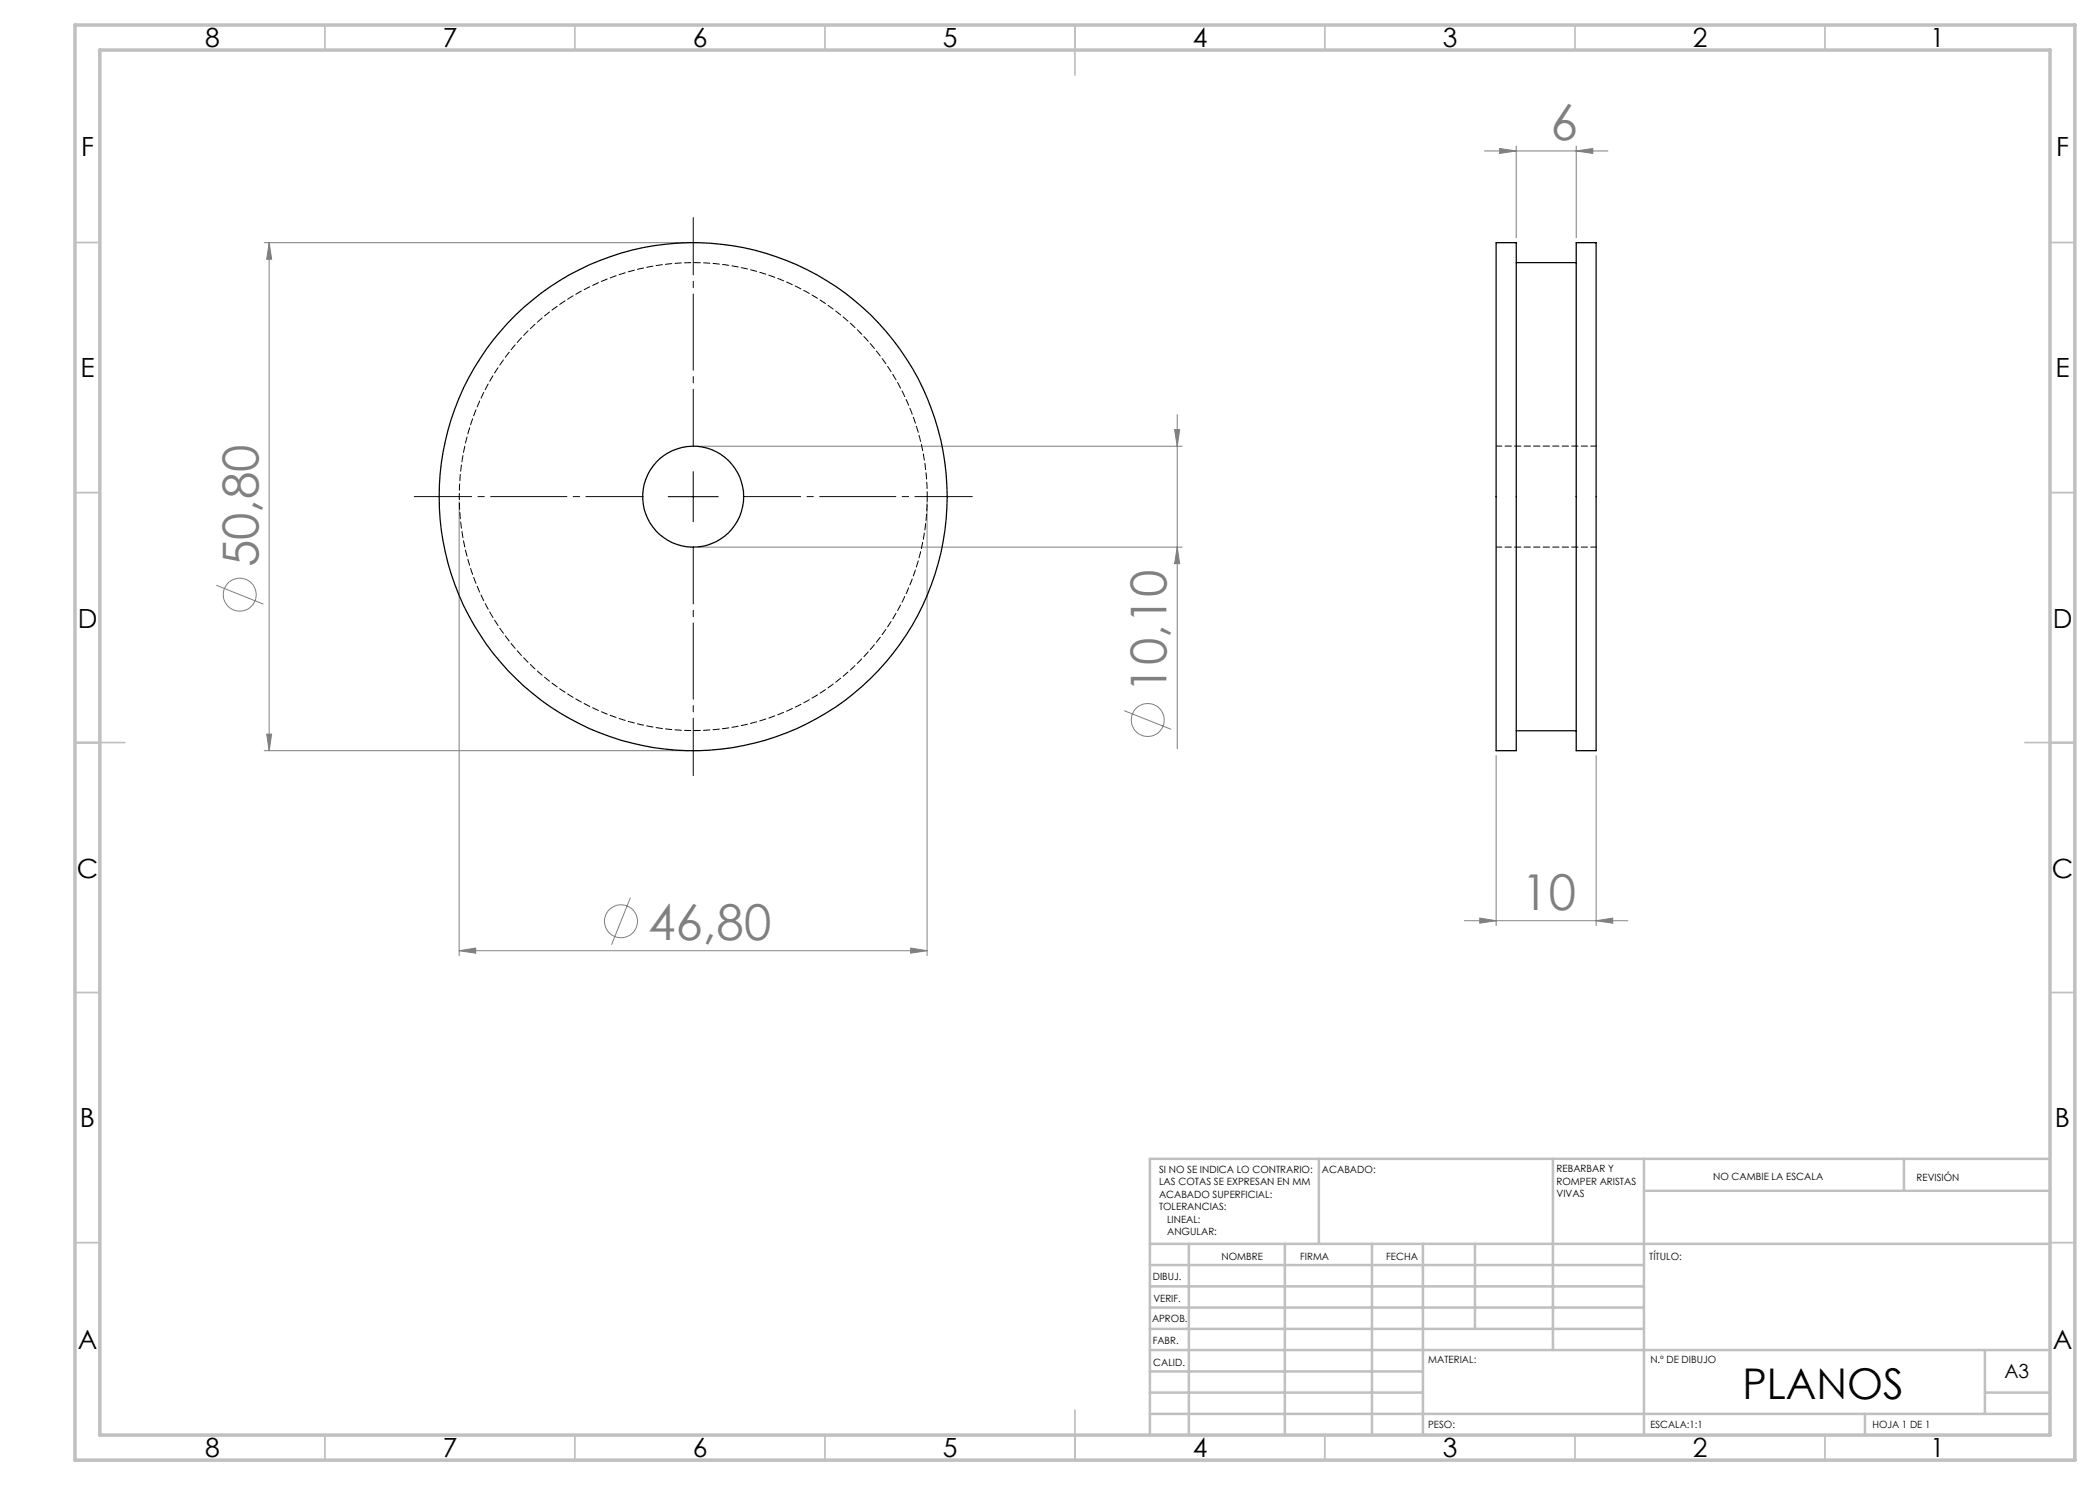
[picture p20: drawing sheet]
<svg xmlns="http://www.w3.org/2000/svg" width="420mm" height="297mm" viewBox="0 0 420 297" stroke-linecap="round" stroke-linejoin="round" font-family="sans-serif">
<defs><g id="words">
<g font-size="9.9" fill="#808080">
<text x="310.1" y="28">6</text>
<text x="51.7" y="113.5" transform="rotate(-90 51.7 113.5)">50,80</text>
<text x="233.3" y="138.5" transform="rotate(-90 233.3 138.5)">10,10</text>
<text x="304.3" y="182">10</text>
<text x="129.7" y="188">46,80</text>
</g>
<text font-size="8.5" x="348.5" y="279.7">PLANOS</text>
<g font-size="5.3">
<text x="41" y="9.5">8</text>
<text x="88.5" y="9.5">7</text>
<text x="138.5" y="9.5">6</text>
<text x="188.5" y="9.5">5</text>
<text x="238.5" y="9.5">4</text>
<text x="288.5" y="9.5">3</text>
<text x="338.5" y="9.5">2</text>
<text x="386" y="9.5">1</text>
<text x="16.2" y="31.2">F</text>
<text x="411.2" y="31.2">F</text>
<text x="16.1" y="75.5">E</text>
<text x="411.1" y="75.5">E</text>
<text x="15.5" y="125.5">D</text>
<text x="410.5" y="125.5">D</text>
<text x="15.4" y="175.5">C</text>
<text x="410.4" y="175.5">C</text>
<text x="16" y="225.5">B</text>
<text x="411" y="225.5">B</text>
<text x="15.5" y="269.7">A</text>
<text x="410.5" y="269.7">A</text>
<text x="41" y="291.5">8</text>
<text x="88.5" y="291.5">7</text>
<text x="138.5" y="291.5">6</text>
<text x="188.5" y="291.5">5</text>
<text x="238.5" y="291.5">4</text>
<text x="288.5" y="291.5">3</text>
<text x="338.5" y="291.5">2</text>
<text x="386" y="291.5">1</text>
</g>
<text font-size="3.9" x="400.9" y="275.5">A3</text>
<g font-size="2">
<text x="231.8" y="234.6">SI NO SE INDICA LO CONTRARIO:</text>
<text x="231.8" y="237.1">LAS COTAS SE EXPRESAN EN MM</text>
<text x="231.8" y="239.6">ACABADO SUPERFICIAL:</text>
<text x="264.4" y="234.6">ACABADO:</text>
<text x="311.3" y="234.5">REBARBAR Y</text>
<text x="311.3" y="237">ROMPER ARISTAS</text>
<text x="311.3" y="239.5">VIVAS</text>
<text x="342.6" y="236">NO CAMBIE LA ESCALA</text>
<text x="383.3" y="236.2">REVISIÓN</text>
<text x="231.8" y="242.1">TOLERANCIAS:</text>
<text x="233.4" y="244.6">LINEAL:</text>
<text x="233.4" y="247.1">ANGULAR:</text>
<text x="244.3" y="252">NOMBRE</text>
<text x="260" y="251.9">FIRMA</text>
<text x="277.2" y="251.9">FECHA</text>
<text x="329.9" y="251.9">TÍTULO:</text>
<text x="230.6" y="256.1">DIBUJ.</text>
<text x="230.7" y="260.3">VERIF.</text>
<text x="230.4" y="264.4">APROB.</text>
<text x="230.5" y="268.8">FABR.</text>
<text x="230.7" y="273.1">CALID.</text>
<text x="285.6" y="272.5">MATERIAL:</text>
<text x="330.1" y="272.5">N.º DE DIBUJO</text>
<text x="285.6" y="285.5">PESO:</text>
<text x="330.1" y="285.6">ESCALA:1:1</text>
<text x="374.5" y="285.6">HOJA 1 DE 1</text>
</g>
</g></defs>
<g fill="none" stroke="#808080" stroke-width=".2">
<path d="M296.9 30.2h24.7M299.9 29.7l3.3 .5-3.3 .5zM303.2 29.2v18.4M315.2 30.2l3.4-.5v1zM315.2 29.2v18.4M52.8 48.5h84.8M53.8 48.5l.5 3.4h-1zM53.8 48.5v101.6M139.6 89.2h96.8M234.9 85.9h1l-.5 3.3zM235.4 82.9v66.9M43.3 117l9.4 3.8"/>
<path d="M91.8 100.3v90.8M139.6 109.4h96.8M185.4 100.3v90.8M235.4 109.4l.5 3.3h-1zM52.8 150.1h84.8M53.3 146.8h1l-.5 3.3zM224.8 142.1l9.4 3.8M299.2 151.1v34M319.2 151.1v34M126.1 179.5l-3.8 9.4M91.8 190.1l3.3-.5v1zM91.8 190.1h93.6"/>
<path d="M182.1 189.6l3.3 .5-3.3 .5zM292.9 184.1h32.7M295.9 183.6l3.3 .5-3.3 .5zM319.2 184.1l3.3-.5v1z"/>
<circle cx="47.9" cy="118.9" r="3.3"/>
<circle cx="229.6" cy="144" r="3.3"/>
<circle cx="124.2" cy="184.3" r="3.3"/>
</g>
<path d="M128.7 99.3h-45.8M138.7 89.3v-45.8M148.7 99.3h45.8M138.7 109.3v45.8" fill="none" stroke="#000" stroke-width=".2" stroke-dasharray="15.2 1.3 1.3 1.3" stroke-dashoffset="3.8"/>
<path d="M133.6 99.3h10.1M138.6 94.3v10" fill="none" stroke="#000" stroke-width=".2"/>
<g fill="none" stroke="#c0c0c0" stroke-width=".35">
<path d="M65 5v5M115 5v5M165 5v5M215 5v10M265 5v5M315 5v5M365 5v5M15 48.5h5M410 48.5h5M15 98.5h5M410 98.5h5M15 148.5h10"/>
<path d="M405 148.5h10M15 198.5h5M410 198.5h5M15 248.5h5M410 248.5h5M65 287v5M115 287v5M165 287v5M215 282v10M265 287v5M315 287v5M365 287v5"/>
</g>
<g fill="none" stroke="#c0c0c0" stroke-width=".5">
<path d="M263.8 231.8v17M310.6 231.8v38.2M328.8 231.8v55.2M328.8 238.2h81.2M380.8 231.8v6.4M410 231.8h-180v55.2M230 248.8h180M230 257.3h98.8M230 253h98.8M237.8 248.8v38.2M257 248.8v38.2M274.4 248.8v38.2"/>
<path d="M284.6 248.8v38.2M295 248.8v17M230 265.8h98.8M230 261.5h98.8M230 278.5h54.6M230 274.3h54.6M230 270h180M397 278.5h13M397 270v12.8M230 282.8h180M373 282.8v4.2"/>
</g>
<path d="M15 5h400v287h-400zM20 10h390v277h-390z" fill="none" stroke="#c0c0c0" stroke-width=".7"/>
<g fill="#808080">
<path d="M91.8 190.1l3.3-.5v1zM182.1 189.6l3.3 .5-3.3 .5zM299.9 29.7l3.3 .5-3.3 .5zM315.2 30.2l3.4-.5v1zM295.9 183.6l3.3 .5-3.3 .5zM319.2 184.1l3.3-.5v1z"/>
<path d="M53.8 48.5l.5 3.4h-1zM53.3 146.8h1l-.5 3.3zM234.9 85.9h1l-.5 3.3zM235.4 109.4l.5 3.3h-1z"/>
</g>
<g fill="none" stroke="#000" stroke-width=".25">
<path d="M299.2 48.5h4v101.6h-4zM303.2 52.5h12M315.2 48.5h4v101.6h-4zM303.2 146.2h12"/>
<circle cx="138.6" cy="99.3" r="50.8"/>
<circle cx="138.6" cy="99.3" r="10.1"/>
</g>
<path d="M185.5 99.3a46.8 46.8 0 0 0-69-41.2 46.8 46.8 0 0 0-3.7 80.2 46.8 46.8 0 0 0 72.5-34.7l.2-4.3" fill="none" stroke="#000" stroke-width=".2" stroke-dasharray="1.3 .6" stroke-dashoffset=".3"/>
<path d="M319.3 89.2h-20M299.3 109.4h20" fill="none" stroke="#000" stroke-width=".2" stroke-dasharray="1.3 .6" stroke-dashoffset=".2"/>
<use href="#words"/>
</svg>
